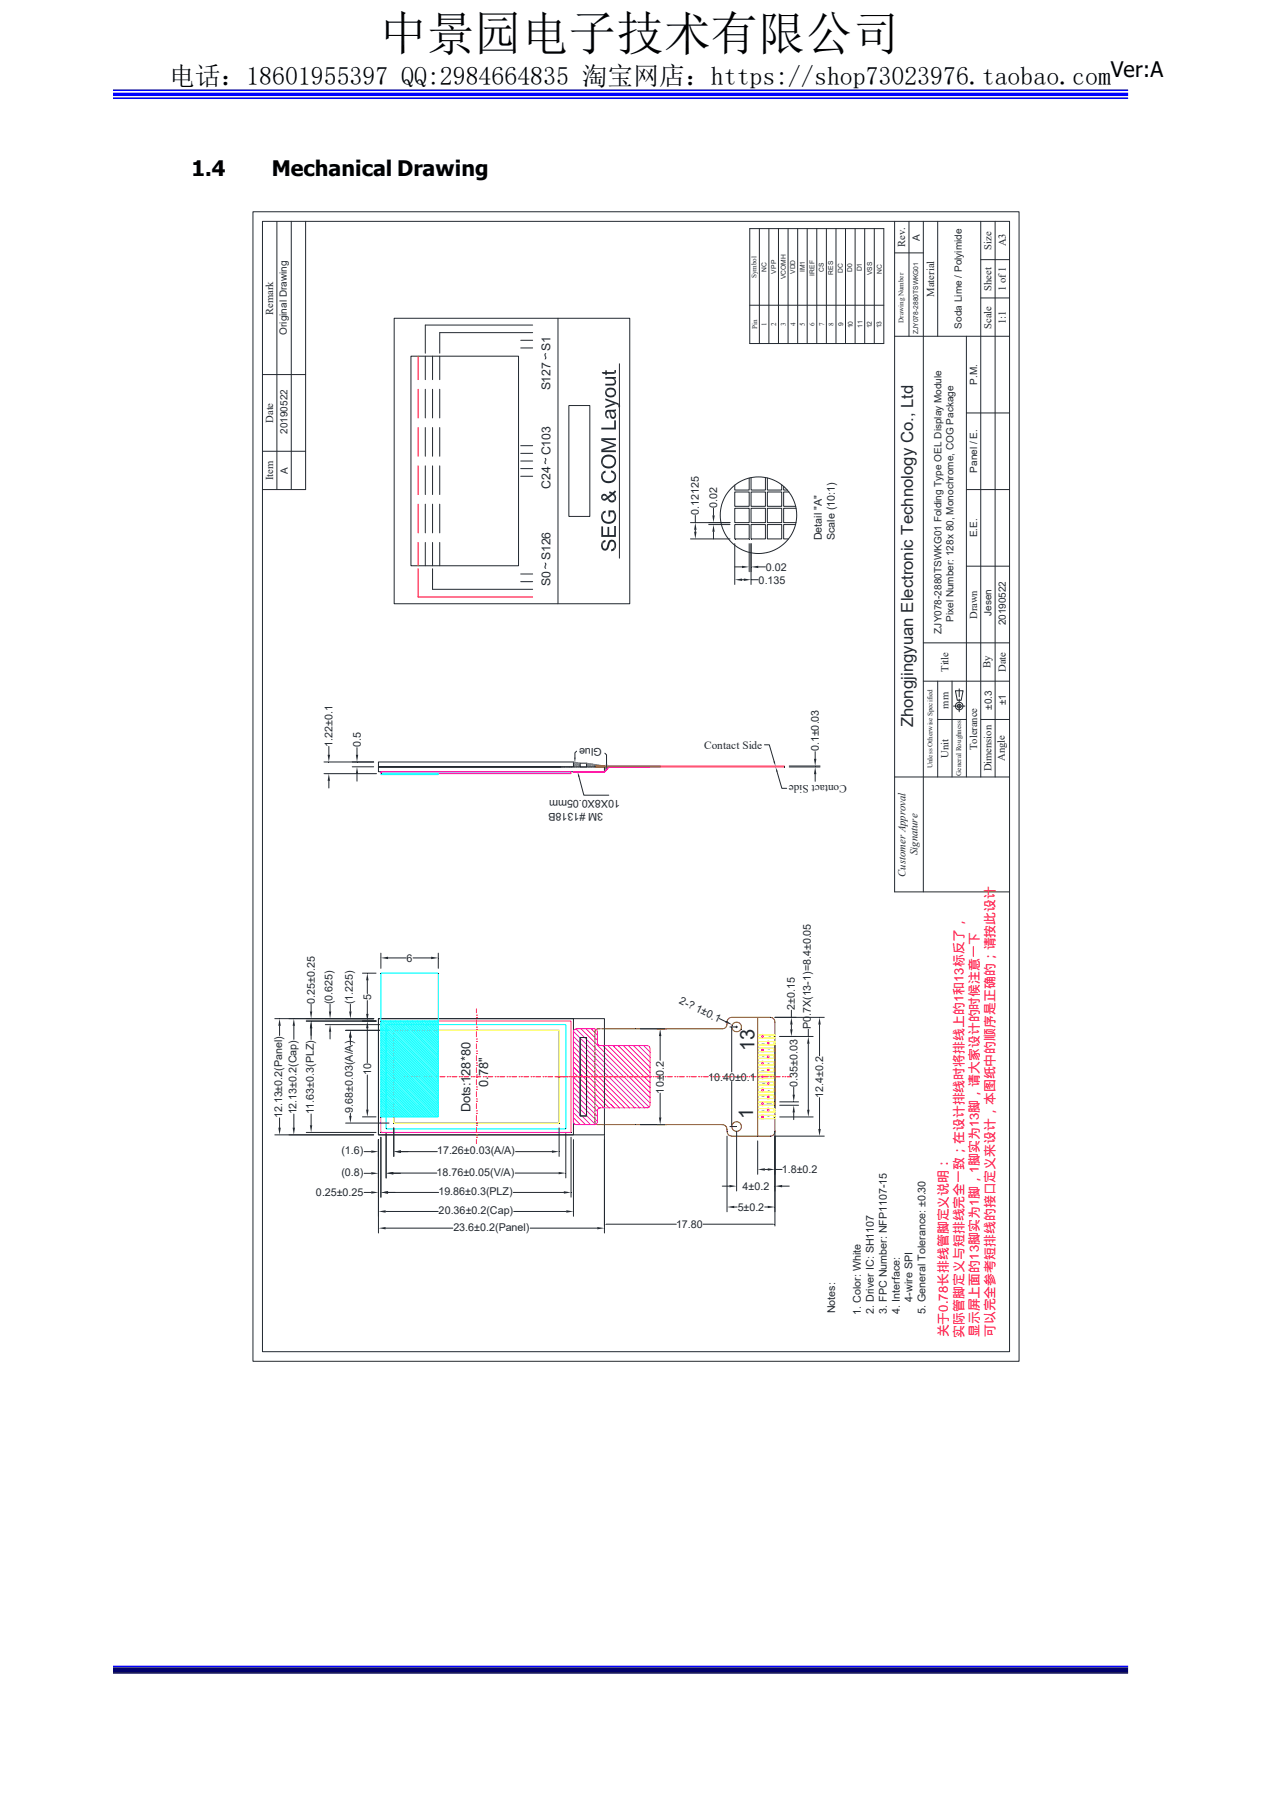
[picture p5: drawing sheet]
<svg xmlns="http://www.w3.org/2000/svg" width="210mm" height="297mm" viewBox="0 0 210 297" stroke-linecap="round" stroke-linejoin="round" font-family="sans-serif">
<defs><g id="words">
<text font-size="7.7" x="62.3" y="8.2">中景园电子技术有限公司</text>
<text font-size="4.2" x="27.7" y="13.9">电话：18601955397 QQ:2984664835 淘宝网店：https://shop73023976.taobao.com</text>
<g font-size="3.5">
<text x="182.3" y="12.7">Ver:A</text>
<text x="31.4" y="28.9">1.4</text>
<text x="44.6" y="28.9">Mechanical Drawing</text>
</g>
<g font-size="3.3" fill="#212830">
<text x="123.8" y="172.5" transform="rotate(-90 123.8 172.5)">13</text>
<text x="123.6" y="183.7" transform="rotate(-90 123.6 183.7)">1</text>
</g>
<text font-size="2.7" fill="#212830" x="149.8" y="119.4" transform="rotate(-90 149.8 119.4)">Zhongjingyuan Electronic Technology Co., Ltd</text>
<g font-size="2.1" fill="#212830">
<text x="80.1" y="178.4" transform="rotate(-90 80.1 178.4)">0.78&quot;</text>
<text x="77.2" y="182.6" transform="rotate(-90 77.2 182.6)">Dots:128*80</text>
</g>
<g font-size="2.1" fill="#ff1418">
<text x="155.5" y="219.6" transform="rotate(-90 155.5 219.6)">关于0.78长排线管脚定义说明：</text>
<text x="158.1" y="219.6" transform="rotate(-90 158.1 219.6)">实际管脚定义与短排线完全一致；在设计排线时将排线上的1和13标反了，</text>
<text x="160.6" y="219.5" transform="rotate(-90 160.6 219.5)">显示屏上面的13脚实为1脚，1脚实为13脚，请大家设计的时候注意一下</text>
<text x="163.2" y="219.5" transform="rotate(-90 163.2 219.5)">可以完全参考短排线的接口定义来设计，本图纸中的顺序是正确的；请按此设计</text>
</g>
<g font-size="2" fill="#212830">
<text x="90.3" y="57.6" transform="rotate(-90 90.3 57.6)">S1</text>
<text x="90.3" y="64.1" transform="rotate(-90 90.3 64.1)">S127</text>
<text x="90.3" y="74.8" transform="rotate(-90 90.3 74.8)">C103</text>
<text x="90.3" y="80.3" transform="rotate(-90 90.3 80.3)">C24</text>
<text x="90.3" y="92" transform="rotate(-90 90.3 92)">S126</text>
<text x="90.3" y="96.3" transform="rotate(-90 90.3 96.3)">S0</text>
</g>
<g font-size="1.9" fill="#212830">
<text x="115.5" y="122.9">Contact Side</text>
<text x="138.9" y="128.8" transform="rotate(-180 138.9 128.8)">Contact Side</text>
</g>
<g font-size="1.8" fill="#212830">
<text x="117.7" y="83.4" transform="rotate(-90 117.7 83.4)">0.02</text>
<text x="114.7" y="84.6" transform="rotate(-90 114.7 84.6)">0.12125</text>
<text x="134.8" y="88.7" transform="rotate(-90 134.8 88.7)">Detail &quot;A&quot;</text>
<text x="136.9" y="88.7" transform="rotate(-90 136.9 88.7)">Scale (10:1)</text>
<text x="124.5" y="95.8">0.135</text>
<text x="125.6" y="93.7">0.02</text>
<text x="54.6" y="122.6" transform="rotate(-90 54.6 122.6)">1.22±0.1</text>
<text x="59.2" y="122.7" transform="rotate(-90 59.2 122.7)">0.5</text>
<text x="98.7" y="122.9" transform="rotate(-180 98.7 122.9)">Glue</text>
<text x="134.4" y="123.3" transform="rotate(-90 134.4 123.3)">0.1±0.03</text>
<text x="101.7" y="131.4" transform="rotate(-180 101.7 131.4)">10X8X0.05mm</text>
<text x="99" y="133.4" transform="rotate(-180 99 133.4)">3M #1318B</text>
<text x="66.7" y="157.9">6</text>
<text x="51.6" y="164.8" transform="rotate(-90 51.6 164.8)">0.25±0.25</text>
<text x="54.6" y="164.9" transform="rotate(-90 54.6 164.9)">(0.625)</text>
<text x="57.9" y="164.9" transform="rotate(-90 57.9 164.9)">(1.225)</text>
<text x="60.9" y="164.2" transform="rotate(-90 60.9 164.2)">5</text>
<text x="111.3" y="164.7" transform="rotate(26 111.3 164.7)">2-? 1±0.1</text>
<text x="130.4" y="165.7" transform="rotate(-90 130.4 165.7)">2±0.15</text>
<text x="133" y="169" transform="rotate(-90 133 169)">P0.7X(13-1)=8.4±0.05</text>
<text x="60.9" y="176.5" transform="rotate(-90 60.9 176.5)">10</text>
<text x="108.9" y="179.5" transform="rotate(-90 108.9 179.5)">10±0.2</text>
<text x="116.2" y="177.4">10.40±0.1</text>
<text x="130.8" y="178.4" transform="rotate(-90 130.8 178.4)">0.35±0.03</text>
<text x="46.3" y="183.6" transform="rotate(-90 46.3 183.6)">12.13±0.2(Panel)</text>
<text x="48.6" y="183" transform="rotate(-90 48.6 183)">12.13±0.2(Cap)</text>
<text x="51.5" y="183" transform="rotate(-90 51.5 183)">11.63±0.3(PLZ)</text>
<text x="57.9" y="182.7" transform="rotate(-90 57.9 182.7)">9.68±0.03(A/A)</text>
<text x="135" y="180.3" transform="rotate(-90 135 180.3)">12.4±0.2</text>
<text x="56" y="189.5">(1.6)</text>
<text x="71.7" y="189.5">17.26±0.03(A/A)</text>
<text x="51.8" y="196.4">0.25±0.25</text>
<text x="56" y="193.1">(0.8)</text>
<text x="71.6" y="193">18.76±0.05(V/A)</text>
<text x="71.9" y="196.2">19.86±0.3(PLZ)</text>
<text x="121.8" y="195.4">4±0.2</text>
<text x="128.3" y="192.6">1.8±0.2</text>
<text x="72" y="199.4">20.36±0.2(Cap)</text>
<text x="74.4" y="202.1">23.6±0.2(Panel)</text>
<text x="110.9" y="201.6">17.80</text>
<text x="121" y="198.8">5±0.2</text>
<text x="137" y="215.6" transform="rotate(-90 137 215.6)">Notes:</text>
<text x="141.2" y="215.9" transform="rotate(-90 141.2 215.9)">1. Color: White</text>
<text x="143.4" y="215.7" transform="rotate(-90 143.4 215.7)">2. Driver IC: SH1107</text>
<text x="145.5" y="215.7" transform="rotate(-90 145.5 215.7)">3. FPC Number: NFP1107-15</text>
<text x="147.6" y="215.7" transform="rotate(-90 147.6 215.7)">4. Interface:</text>
<text x="149.7" y="213.7" transform="rotate(-90 149.7 213.7)">4-wire SPI</text>
<text x="151.8" y="215.7" transform="rotate(-90 151.8 215.7)">5. General Tolerance: ±0.30</text>
</g>
<g font-size="1.7" fill="#212830">
<text x="148.5" y="40.6" transform="rotate(-90 148.5 40.6)">Rev.</text>
<text x="162.7" y="41" transform="rotate(-90 162.7 41)">Size</text>
<text x="165" y="40.5" transform="rotate(-90 165 40.5)">A3</text>
<text x="162.7" y="47.7" transform="rotate(-90 162.7 47.7)">Sheet</text>
<text x="165" y="47.8" transform="rotate(-90 165 47.8)">1 of 1</text>
<text x="44.8" y="51.7" transform="rotate(-90 44.8 51.7)">Remark</text>
<text x="153.3" y="48.7" transform="rotate(-90 153.3 48.7)">Material</text>
<text x="162.7" y="54" transform="rotate(-90 162.7 54)">Scale</text>
<text x="165" y="53.2" transform="rotate(-90 165 53.2)">1:1</text>
<text x="44.8" y="69.4" transform="rotate(-90 44.8 69.4)">Date</text>
<text x="44.8" y="78.9" transform="rotate(-90 44.8 78.9)">Item</text>
<text x="160.3" y="101.6" transform="rotate(-90 160.3 101.6)">Drawn</text>
<text x="155.6" y="110.3" transform="rotate(-90 155.6 110.3)">Title</text>
<text x="162.5" y="109.7" transform="rotate(-90 162.5 109.7)">By</text>
<text x="165" y="110.3" transform="rotate(-90 165 110.3)">Date</text>
<text x="155.6" y="116.3" transform="rotate(-90 155.6 116.3)">mm</text>
<text x="155.6" y="124.4" transform="rotate(-90 155.6 124.4)">Unit</text>
<text x="160.3" y="123.2" transform="rotate(-90 160.3 123.2)">Tolerance</text>
<text x="164.9" y="125" transform="rotate(-90 164.9 125)">Angle</text>
<text x="162.7" y="126.7" transform="rotate(-90 162.7 126.7)">Dimension</text>
<text x="148.6" y="143.9" transform="rotate(-90 148.6 143.9)">Customer Approval</text>
<text x="150.5" y="140.4" transform="rotate(-90 150.5 140.4)">Signature</text>
</g>
<g font-size="1.6" fill="#212830">
<text x="150.9" y="39.6" transform="rotate(-90 150.9 39.6)">A</text>
<text x="157.8" y="54" transform="rotate(-90 157.8 54)">Soda Lime / Polyimide</text>
<text x="47" y="55" transform="rotate(-90 47 55)">Original Drawing</text>
<text x="160.3" y="63.2" transform="rotate(-90 160.3 63.2)">P.M.</text>
<text x="47.2" y="71.2" transform="rotate(-90 47.2 71.2)">20190522</text>
<text x="47.2" y="77.7" transform="rotate(-90 47.2 77.7)">A</text>
<text x="160.3" y="77.6" transform="rotate(-90 160.3 77.6)">Panel / E.</text>
<text x="160.3" y="88.2" transform="rotate(-90 160.3 88.2)">E.E.</text>
<text x="162.7" y="101.1" transform="rotate(-90 162.7 101.1)">Jesen</text>
<text x="154.4" y="104" transform="rotate(-90 154.4 104)">ZJY078-2880TSWKG01 Folding Type OEL Display Module</text>
<text x="156.4" y="102.1" transform="rotate(-90 156.4 102.1)">Pixel Number: 128x 80, Monochrome, COG Package</text>
<text x="165" y="102.7" transform="rotate(-90 165 102.7)">20190522</text>
<text x="162.7" y="116.6" transform="rotate(-90 162.7 116.6)">±0.3</text>
<text x="165" y="115.8" transform="rotate(-90 165 115.8)">±1</text>
</g>
<g font-size="1.2" fill="#212830">
<text x="124.1" y="45.6" transform="rotate(-90 124.1 45.6)">Symbol</text>
<text x="125.7" y="53.5" transform="rotate(-90 125.7 53.5)">1</text>
<text x="127.4" y="53.5" transform="rotate(-90 127.4 53.5)">2</text>
<text x="128.9" y="53.5" transform="rotate(-90 128.9 53.5)">3</text>
<text x="130.5" y="53.5" transform="rotate(-90 130.5 53.5)">4</text>
<text x="132.1" y="53.5" transform="rotate(-90 132.1 53.5)">5</text>
<text x="133.6" y="53.5" transform="rotate(-90 133.6 53.5)">6</text>
<text x="135.2" y="53.5" transform="rotate(-90 135.2 53.5)">7</text>
<text x="136.8" y="53.5" transform="rotate(-90 136.8 53.5)">8</text>
<text x="148.2" y="53" transform="rotate(-90 148.2 53)">Drawing Number</text>
<text x="124.2" y="54" transform="rotate(-90 124.2 54)">Pin</text>
<text x="153" y="126.1" transform="rotate(-90 153 126.1)">Unless Otherwise Specified</text>
<text x="157.7" y="127.4" transform="rotate(-90 157.7 127.4)">General Roughness</text>
</g>
<g font-size="1.1" fill="#212830">
<text x="125.7" y="44.7" transform="rotate(-90 125.7 44.7)">NC</text>
<text x="127.3" y="44.9" transform="rotate(-90 127.3 44.9)">VPP</text>
<text x="128.9" y="45.8" transform="rotate(-90 128.9 45.8)">VCOMH</text>
<text x="130.5" y="45" transform="rotate(-90 130.5 45)">VDD</text>
<text x="132" y="44.7" transform="rotate(-90 132 44.7)">IM1</text>
<text x="133.6" y="45.2" transform="rotate(-90 133.6 45.2)">IREF</text>
<text x="135.1" y="44.7" transform="rotate(-90 135.1 44.7)">CS</text>
<text x="136.7" y="45.1" transform="rotate(-90 136.7 45.1)">RES</text>
<text x="138.3" y="44.7" transform="rotate(-90 138.3 44.7)">DC</text>
<text x="139.8" y="44.7" transform="rotate(-90 139.8 44.7)">D0</text>
<text x="141.4" y="44.6" transform="rotate(-90 141.4 44.6)">D1</text>
<text x="143.1" y="45.2" transform="rotate(-90 143.1 45.2)">VSS</text>
<text x="144.7" y="44.9" transform="rotate(-90 144.7 44.9)">NC</text>
<text x="138.3" y="53.5" transform="rotate(-90 138.3 53.5)">9</text>
<text x="139.9" y="53.9" transform="rotate(-90 139.9 53.9)">10</text>
<text x="141.5" y="53.8" transform="rotate(-90 141.5 53.8)">11</text>
<text x="143.1" y="53.9" transform="rotate(-90 143.1 53.9)">12</text>
<text x="144.6" y="53.9" transform="rotate(-90 144.6 53.9)">13</text>
<text x="150.6" y="54.9" transform="rotate(-90 150.6 54.9)">ZJY078-2880TSWKG01</text>
</g>
<g font-size=".2" fill="#212830">
<text x="125.4" y="173.4" transform="rotate(-180 125.4 173.4)">D0</text>
<text x="125.5" y="171.2" transform="rotate(-180 125.5 171.2)">VSS</text>
<text x="126.3" y="172.3" transform="rotate(-180 126.3 172.3)">D1</text>
<text x="126.5" y="170.1" transform="rotate(-180 126.5 170.1)">NC</text>
<text x="125.4" y="175.6" transform="rotate(-180 125.4 175.6)">RES</text>
<text x="125.5" y="177.8" transform="rotate(-180 125.5 177.8)">IREF</text>
<text x="126.2" y="174.5" transform="rotate(-180 126.2 174.5)">DC</text>
<text x="126.3" y="178.9" transform="rotate(-180 126.3 178.9)">IM1</text>
<text x="126.4" y="176.7" transform="rotate(-180 126.4 176.7)">CS</text>
<text x="125.4" y="180" transform="rotate(-180 125.4 180)">VDD</text>
<text x="125.4" y="182.2" transform="rotate(-180 125.4 182.2)">VPP</text>
<text x="126.2" y="183.3" transform="rotate(-180 126.2 183.3)">NC</text>
<text x="126.6" y="181.1" transform="rotate(-180 126.6 181.1)">VCOMH</text>
</g>
</g></defs>
<path d="M18.5 14.8h166.6M18.5 16.1h166.6M18.5 273.6h166.6" fill="none" stroke="#00f" stroke-width=".25"/>
<path d="M18.5 15.5h166.6" fill="none" stroke="#00f" stroke-width=".55"/>
<path d="M18.5 274.2h166.6" fill="none" stroke="#00006b" stroke-width=".8" stroke-linecap="butt"/>
<path d="M18.5 274.7h166.6" fill="none" stroke="#005" stroke-width=".25"/>
<g fill="none" stroke="#808080" stroke-width=".16">
<path d="M92.1 125.9h-.1M92.3 125.9h.1M92.4 125.9h-.1M92.6 125.9h.1M92.9 125.9h.1M93.2 125.9h.1M93.4 125.9h.1M93.5 125.9h-.1M93.7 125.9h.1M93.8 125.9h-.1M94 125.9h.1M94.1 125.7l.2 .2"/>
<path d="M94.1 125.4l.5 .5M94.1 125.1l.8 .8M94.1 125.2v.1M94.3 125.9h.1M94.4 125.2l.8 .7M94.4 125.5l-.3 .3M94.5 125.2l-.3 .2M94.6 125.3l.1-.1 .5 .5M94.7 125.8l-.2 .1M94.9 125.4l-.4 .3M95.1 125.3l.1 .1M95.1 125.6l-.3 .3"/>
<path d="M95.2 125.3l-.3 .3M96.2 125.6h.1M96.2 125.9h.1M96.2 125.6l.3 .3M96.3 125.3l.5 .6M96.4 125.4l.1-.1 .6 .6M96.5 125.9h.1M96.6 125.5l-.3 .3M96.8 125.4l.6 .5M96.9 125.8l-.1 .1M97 125.4l-.3 .3M97.2 125.4l.4 .5"/>
<path d="M97.2 125.5l-.1 .1M97.4 125.6l-.4 .3M97.5 125.5l.3 .3M97.7 125.5l-.3 .3M97.8 125.6l.3 .2M98 125.6l-.2 .1M98 125.8h.1M98.2 125.6l.1 .2 .1-.2M98.5 125.7l.1 .1 .1-.1M98.8 125.7l.1 .1M99.2 126.1l.3 .3M99.2 126.6h.1"/>
<path d="M99.2 126.3l.2 .2M99.3 125.9l-.1 .1M99.3 126.5l-.1 .1M99.3 125.9l.3 .3M99.4 126l-.2 .3M99.6 125.9l.1 .2M99.8 125.9l-.3 .4"/>
</g>
<path d="M108.3 125.8h20.4v.1h-20.4z" fill="none" stroke="#ff7f00" stroke-width=".16"/>
<path d="M129.5 125.9h5M129.5 125.8h5M133.7 123.4v1.2M133.7 127.1v1.2" fill="none" stroke="#212830" stroke-width=".16"/>
<g fill="#212830">
<path d="M133.7 125.9l.2 1.2h-.4z"/>
<path d="M133.5 124.6h.4l-.2 1.2z"/>
</g>
<g fill="none" stroke="#212830" stroke-width=".16">
<path d="M41.5 34.8h125.7v188.7h-125.7zM43.1 36.3h122.5v185.6h-122.5zM45.4 36.3v44.1M47.8 36.3v44.1M146.8 36.3v110.1h18.8M149.1 36.3v18.9M151.5 36.3v110.1M153.8 36.3v18.9M160.9 36.3v91.3M163.3 36.3v91.3M146.8 55.2h18.8M146.8 41.5h4.7"/>
<path d="M158.5 55.2v72.4M160.9 48.9h4.7M160.9 42.6h4.7M43.1 61.5h7M43.1 74.1h7M158.5 67.8h7.1M43.1 80.4h7M158.5 80.4h7.1M158.5 93h7.1M151.5 111.8h14.1M151.5 105.5h14.1M153.8 111.8v15.8"/>
<path d="M153.8 118.1h4.7M156.2 111.8v15.8M156.4 115.9h1.9M156.7 113.4h1.3l-.3 1.6h-.6zM157.4 113.1v1.3M157.4 114.8v.4M157.4 115.6v1.3M160.9 118.1h4.7M146.8 127.6h18.8"/>
<circle cx="157.4" cy="115.9" r=".31"/>
<circle cx="157.4" cy="115.9" r=".62"/>
</g>
<path d="M94.8 126.8l.3 .7-.2 .1z" fill="#212830"/>
<path d="M95 127.5l.8 3.1h4.1" fill="none" stroke="#212830" stroke-width=".16"/>
<path d="M127.3 125.9l.3 .8h-.2z" fill="#212830"/>
<g fill="none" stroke="#212830" stroke-width=".16">
<path d="M127.5 126.7l.8 2.7h.8"/>
<circle cx="124.4" cy="84.6" r="6.3"/>
</g>
<path d="M99.4 125.5h.2l-.1 .8z" fill="#212830"/>
<path d="M99.2 123.7l.3 .2v1.6" fill="none" stroke="#212830" stroke-width=".16"/>
<path d="M94.2 124.4h.3l-.2 .8z" fill="#212830"/>
<g fill="none" stroke="#212830" stroke-width=".16">
<path d="M50.1 36.3v44.1M122.9 78.5v2h-2.4v-.9M125.6 78.4v2.1h-2.4v-2.1M125.9 78.5v2h2.3v-.9M128.6 79.8v.7h.6M116.3 86.1h3.5M116.3 85.8h3.5M117.1 83.4v1.2M117.1 87.3v1.2M120.5 86.1h2.4v2.4h-2.4zM120.5 83.4h2.4v2.4h-2.4zM120.5 80.8h2.4v2.3h-2.4z"/>
<path d="M123.2 86.1h2.4v2.4h-2.4zM123.2 83.4h2.4v2.4h-2.4zM123.2 80.8h2.4v2.3h-2.4zM125.9 86.1h2.3v2.4h-2.3zM125.9 83.4h2.3v2.4h-2.3zM125.9 80.8h2.3v2.3h-2.3zM129.4 80.8h-.8v2.3h2M130.5 86.1h-1.9v2.4h.8M130.6 83.4h-2v2.4h2M94.6 123.3l-.3 .3v.8"/>
</g>
<g fill="#212830">
<path d="M117.1 86.1l.2 1.2h-.4z"/>
<path d="M116.9 84.6h.4l-.2 1.2z"/>
</g>
<path d="M113.3 88.5h6.5M113.3 85.8h6.5M114.1 84.6v1.2M114.1 87v.3" fill="none" stroke="#212830" stroke-width=".16"/>
<g fill="#212830">
<path d="M113.9 87.3h.4l-.2 1.2z"/>
<path d="M114.1 85.8l.2 1.2h-.4z"/>
</g>
<path d="M120.5 93.1h1.2M122.9 89.3v4.6M123.2 89.3v4.6M124.4 93.1h1.2" fill="none" stroke="#212830" stroke-width=".16"/>
<g fill="#212830">
<path d="M121.7 92.9l1.2 .2-1.2 .2z"/>
<path d="M123.2 93.1l1.2-.2v.4z"/>
</g>
<path d="M120.5 89.3v6.7M121.7 95.2h.3M123.2 89.3v6.7M123.2 95.2h1.2" fill="none" stroke="#212830" stroke-width=".16"/>
<g fill="#212830">
<path d="M120.5 95.2l1.2-.2v.4z"/>
<path d="M122 95l1.2 .2-1.2 .2z"/>
</g>
<path d="M68.6 58.5v3.8M68.6 63.9v4.7M68.6 70.2v4.7M68.6 76.5v4.7M68.6 82.8v4.7M68.6 89.1v3.8M68.6 93.4v4.6h18.8" fill="none" stroke="#f00" stroke-width=".16"/>
<g fill="none" stroke="#212830" stroke-width=".16">
<path d="M64.7 52.3h38.6v46.8h-38.6zM67.4 58.5h17.7v34.4h-17.7zM69.8 58.5v3.8M71 58.5v3.8M72.1 58.5v3.8M85.4 57.1h2M85.4 55.9h2M87.4 53.4h-17.6v4.6M87.4 54.6h-15.3v3.4M91.5 52.3v46.8M69.8 63.9v4.7M69.8 70.2v4.7"/>
<path d="M69.8 76.5v4.7M71 63.9v4.7M71 70.2v4.7M71 76.5v4.7M72.1 63.9v4.7M72.1 70.2v4.7M72.1 76.5v4.7M85.4 78.2h2M85.4 75.7h2M85.4 76.9h2M85.4 74.4h2M85.4 73.2h2"/>
<path d="M69.8 82.8v4.7M69.8 89.1v3.8M71 82.8v4.7M71 89.1v3.8M71 93.4v3.4h16.4M72.1 82.8v4.7M72.1 89.1v3.8M85.4 95.5h2M85.4 94.2h2"/>
</g>
<g fill="#212830">
<path d="M100.8 89.5v.8l-.5 .2v-.3l.4-.3z" fill-rule="evenodd"/>
<path d="M98.9 88.9l.4-.2 .1 .3a.49 .49 0 0 0-.5 .6z" fill-rule="evenodd"/>
<path d="M98.9 88.9v1l.4 .2a.97 .97 0 0 0 .4-.9 .7 .7 0 0 1 .8-.6 .7 .7 0 0 1 .6 .9l-.3 .8v-.8a.52 .52 0 0 0-.4-.6 1.03 1.03 0 0 0-.5 1 .65 .65 0 0 1-.9 .5 .65 .65 0 0 1-.4-.8z" fill-rule="evenodd"/>
<path d="M98.6 86.4h.3v1.4h.8v-1.3h.2v1.3h.9v-1.4h.2v1.7h-2.4z" fill-rule="evenodd"/>
<path d="M99.8 83.8h.9l.2 .2-.1 .8-.2-.7h-.5v.7h-.3z" fill-rule="evenodd"/>
<path d="M98.9 84l.4-.2 .1 .3a.62 .62 0 0 0-.5 .7z" fill-rule="evenodd"/>
<path d="M98.8 84.1a1.55 1.55 0 0 0 .3 1.3 .99 .99 0 0 0 1.1 .3 .99 .99 0 0 0 .6-.9l.1-.8a1.24 1.24 0 0 1-1 2 1.24 1.24 0 0 1-1.1-1.9z" fill-rule="evenodd"/>
<path d="M100.8 81.1l.3 .6-.1 .3-.2 .3z" fill-rule="evenodd"/>
<path d="M100 80.7l.3 .1v.3l-.4-.1z" fill-rule="evenodd"/>
<path d="M99.9 81.8a.54 .54 0 0 0 .8 .3l.1-.3v.5a.68 .68 0 0 1-1-.1z" fill-rule="evenodd"/>
<path d="M98.9 81.6v.2a.42 .42 0 0 0 .6-.1l.1-.4 .1 .2 .6-.4v-.3l.2 .1 .4-.4 .2 .2-.3 .4v.4l-.3-.2-.6 .5-.1 .4-.1-.3a.6 .6 0 0 1-.9 .1z" fill-rule="evenodd"/>
<path d="M98.8 81.2a.53 .53 0 0 1 .8 .1l-.1 .4-.2-.3h-.4l-.1 .6a.63 .63 0 0 1 0-.8z" fill-rule="evenodd"/>
<path d="M100.3 77.2l.6 .4-.1 .6a.7 .7 0 0 0-.6-.7z" fill-rule="evenodd"/>
<path d="M98.8 77.6l.5-.3 .1 .3a.61 .61 0 0 0-.5 .6z" fill-rule="evenodd"/>
<path d="M98.8 77.6a1.2 1.2 0 0 0 .6 1.3 .97 .97 0 0 0 1.4-.7l.1-.6a1.18 1.18 0 0 1-.2 1.4 1.18 1.18 0 0 1-1.4 .2 1.1 1.1 0 0 1-.5-1.6z" fill-rule="evenodd"/>
<path d="M98.9 75.8a.98 .98 0 0 0 .9 .8 .98 .98 0 0 0 1-.8l.1-.6a1.24 1.24 0 0 1-.5 1.6 1.24 1.24 0 0 1-1.6-.4z" fill-rule="evenodd"/>
<path d="M99 74.9a1.38 1.38 0 0 1 1.9 .3l-.1 .6a.98 .98 0 0 0-.9-.8 .98 .98 0 0 0-1 .8l-.1 .6-.2-.6 .1-.6z" fill-rule="evenodd"/>
<path d="M98.6 71.9l.4 .3 2 .7v.3l-2.4-.8z" fill-rule="evenodd"/>
</g>
<path d="M98.6 72.1h2.4" fill="none" stroke="#212830" stroke-width=".3"/>
<g fill="#212830">
<path d="M98.6 73.8l.4 .1h2v.3h-2.4z" fill-rule="evenodd"/>
<path d="M98.6 73.8l2.1-.7 .3 .1-2 .7z" fill-rule="evenodd"/>
<path d="M98.6 70.2h2.2v-1.2h.2v1.5h-2.4z" fill-rule="evenodd"/>
<path d="M100.8 67.5l.3 .6-.1 .5z" fill-rule="evenodd"/>
<path d="M100.2 67.6l.1 .2a.52 .52 0 0 0 .3 .7l.2-.1 .1-.3 .1 .5a.51 .51 0 0 1-.9-.2z" fill-rule="evenodd"/>
<path d="M99.5 68l.1 .3 .3 .1-.1 .3-.3-.1z" fill-rule="evenodd"/>
<path d="M99.5 67.4l1.5-.2v.3h-.2v.3l-.2-.2h-.4l-.1 .8-.2-.8-.3 .1-.1 .9-.2-.7z" fill-rule="evenodd"/>
<path d="M101.5 66.2l.2 .2v.4l-.3 .1z" fill-rule="evenodd"/>
<path d="M99.3 66.7l1.4-.5 .4 .1-1.8 .7z" fill-rule="evenodd"/>
<path d="M99.3 65.4l2.2 .8v.5l-.2-.3-2-.7z" fill-rule="evenodd"/>
<path d="M99.5 63.9a.89 .89 0 0 1 1.2-.1 .89 .89 0 0 1 .2 1.2l-.1-.5a.68 .68 0 0 0-.6-.6 .68 .68 0 0 0-.7 .6z" fill-rule="evenodd"/>
<path d="M99.5 63.9v.6a.69 .69 0 0 0 .7 .5 .69 .69 0 0 0 .6-.5l.1 .5a.9 .9 0 0 1-1.3 .1 .9 .9 0 0 1-.1-1.2z" fill-rule="evenodd"/>
<path d="M100.8 62.2a.68 .68 0 0 1 .1 1z" fill-rule="evenodd"/>
<path d="M99.3 63h1.3l.2-.1v-.3l.1 .6-1.6 .1z" fill-rule="evenodd"/>
<path d="M99.3 61.9h1.7v.3h-.2v.2l-.5-.2h-1z" fill-rule="evenodd"/>
<path d="M100.8 60.8l.2-.1v.5l-.1 .1z" fill-rule="evenodd"/>
<path d="M98.7 61.1h.6v-.3h.2v.3h1.2l.1-.2 .1 .4-1.4 .1v.2h-.2v-.2h-.4z" fill-rule="evenodd"/>
</g>
<path d="M101.6 59.7v31.9M93.3 66.6h3.5v18.2h-3.5z" fill="none" stroke="#212830" stroke-width=".16"/>
<g fill="#212830">
<path d="M89.5 92.6l.1 .8h-.2l-.1-.2z" fill-rule="evenodd"/>
<path d="M89.3 92.4l.3 .1-.1 .6z" fill-rule="evenodd"/>
<path d="M89.5 75.4l.1 .8h-.2l-.1-.2z" fill-rule="evenodd"/>
<path d="M89.3 75.2l.3 .1-.1 .6z" fill-rule="evenodd"/>
<path d="M89.4 58h.2l-.1 .7-.2-.4z" fill-rule="evenodd"/>
<path d="M89.5 58.2l.1 .7-.1 .1h-.2z" fill-rule="evenodd"/>
</g>
<path d="M57.8 125.9h3.5M57.8 125.1h3.5M58.6 122.7v1.2M58.6 127.1v1.2M62.1 125.9h37.1v.8h-37.1zM62.1 125.1h32v.8h-32zM62.1 125.9h29.9zM95.2 125.3h1v.6h-1z" fill="none" stroke="#212830" stroke-width=".16"/>
<path d="M62.5 126.7h31.2v.3h-31.2z" fill="none" stroke="#f0f" stroke-width=".16"/>
<path d="M62.5 127h9.4v.2h-9.4z" fill="none" stroke="#0ff" stroke-width=".16"/>
<path d="M94.1 125.1l1.1 .2M96.2 125.3l3 .5M99.9 125.9l-.7 .8" fill="none" stroke="#808080" stroke-width=".16"/>
<g fill="#212830">
<path d="M58.6 125.9l.2 1.2h-.4z"/>
<path d="M58.4 123.9h.4l-.2 1.2z"/>
</g>
<path d="M53.2 127h8.6M53.2 125.1h8.1M54 122.5v1.4M54 128.2v1.2" fill="none" stroke="#212830" stroke-width=".16"/>
<g fill="#212830">
<path d="M54 127l.1 1.2h-.3z"/>
<path d="M53.8 123.9h.3l-.1 1.2z"/>
<path d="M126.9 125h.2l.1 .8z"/>
</g>
<g fill="none" stroke="#212830" stroke-width=".16">
<path d="M123 37.5h22v18.9h-22zM124.6 37.5v18.9M126.1 37.5v18.9M127.7 37.5v18.9M129.3 37.5v18.9M130.9 37.5v18.9M132.4 37.5v18.9M134 37.5v18.9M135.6 37.5v18.9M137.2 37.5v18.9M138.7 37.5v18.9M140.3 37.5v18.9"/>
<path d="M141.9 37.5v18.9M143.4 37.5v18.9M123 50.1h22M125.4 122.3h.8l.8 2.7M56.7 169.2h7.1M57.5 170.4v.4M62.1 167.2h37.1v19.1h-37.1zM62.1 167.2h32v19.1h-32zM64.6 169.2h27.1v15.2h-27.1zM95.2 170.3h1v12.9h-1zM56.7 184.4h7.1M57.5 182.8v.4"/>
</g>
<g fill="none" stroke="#f0f" stroke-width=".16">
<path d="M94.1 126.7h5.1l.7-.8h6.8l-6.8 .1-.7 .8zM62.5 167.6h31.2v18.3h-31.2zM94.1 179.3l3.9 4M94.1 178.5l3.9 3.9M94.1 177.7l4.2 4.2M94.1 176.8l5 5.1M94.1 176l5.9 5.9M94.1 175.2l6.7 6.7M94.1 174.3l7.5 7.6M94.1 173.5l8.4 8.4M94.1 172.7l9.2 9.2M94.1 171.8l10 10.1"/>
<path d="M94.1 171l10.9 10.9M94.1 170.2l11.7 11.7M94.1 169.3l12.4 12.5M94.5 168.9l12.2 12.2M95.3 168.9l11.4 11.3M96.2 168.9l1.8 1.9M97 168.9l1 1M98.9 171.7l7.8 7.7M99.7 171.7l7 6.9M100.6 171.7l6.1 6M101.4 171.7l5.3 5.2M102.2 171.7l4.5 4.4"/>
<path d="M103.1 171.7l3.6 3.5M103.9 171.7l2.8 2.7M104.7 171.7l2 1.9M105.6 171.7l1.1 1M94.1 180.2l3.9 3.9M94.1 183.5l1.1 1.1M94.1 182.7l1.9 1.9M94.1 181.8l2.8 2.8M94.1 181l3.6 3.6M94.1 184.4l.2 .2"/>
</g>
<path d="M64.6 169.2h27.1v15.2h-27.1z" fill="none" stroke="#ff0" stroke-width=".16"/>
<g fill="none" stroke="#7f3f00" stroke-width=".16">
<path d="M97.6 169.8v.4M97.6 170.4v.4M97.6 171v.4M97.6 171.6v.4M97.6 172.2v.4M97.6 172.8v.4M97.6 173.4v.3M97.6 173.9v.4M97.6 174.5v.4M97.6 175.1v.4M97.6 175.7v.4M97.6 176.3v.4"/>
<path d="M97.6 176.9v.4M97.6 177.5v.4M97.6 178.1v.4M97.6 178.7v.4M97.6 179.2v.4M97.6 179.8v.4M97.7 169.1l-.1 .5M98.1 168.9l-.3 .1M98.1 168.9h.4M98.7 168.9h10.7M124.3 170.9v11.8M97.6 184l.1 .4"/>
<path d="M97.6 180.4v.4M97.6 181v.4M97.6 181.6v.4M97.6 182.2v.4M97.6 182.8v.4M97.6 183.4v.4M97.8 184.6h.7M98.7 184.6h10.7M118.5 184.7a.77 .77 0 0 1 .8 .7"/>
</g>
<g fill="none" stroke="#f00" stroke-width=".16">
<path d="M66.4 176.8h.7M67.5 176.8h.1M67.9 176.8h.1M68.3 176.8h.8M69.4 176.8h.1M69.8 176.8h.1M70.2 176.8h.8M71.4 176.8h.1M71.8 176.8h.1M72.2 176.8h.8M73.4 176.8h.1M73.8 176.8h.1"/>
<path d="M74.2 176.8h.8M75.3 176.8h.1M75.7 176.8h.1M76.1 176.8h.8M77.3 176.8h.1M77.7 176.8h.1M78.1 176.8h.8M79.3 176.8h.1M79.7 176.8h.1M80.1 176.8h.7M81.2 176.8h.1M81.6 176.8h.1"/>
<path d="M82 176.8h.8M83.2 176.8h.1M83.6 176.8h.1M84 176.8h.8M85.2 176.8h.1M85.6 176.8h.1M85.9 176.8h.8M87.1 176.8h.1M87.5 176.8h.1M87.9 176.8h.8M89.1 176.8h.1M89.5 176.8h.1"/>
<path d="M89.9 176.8h.8M91.1 176.8h.1M91.5 176.8h.1M91.8 176.8h.8M93 176.8h.1M93.4 176.8h.1M93.8 176.8h.8M95 176.8h.1M95.4 176.8h.1M95.8 176.8h.8M96.9 176.8h.1M97.3 176.8h.1"/>
<path d="M97.7 176.8h.8M98.9 176.8h.1M99.3 176.8h.1M99.7 176.8h.8M100.9 176.8h.1M101.3 176.8h.1M101.7 176.8h.7M102.8 176.8h.1M103.2 176.8h.1M103.6 176.8h.8M104.8 176.8h.1M105.2 176.8h.1"/>
<path d="M105.6 176.8h.8M106.8 176.8h.1M107.2 176.8h.1M107.6 176.8h.7M108.7 176.8h.1M109.1 176.8h.1M109.5 176.8h.8M110.7 176.8h.1M111.1 176.8h.1M111.5 176.8h.8M112.7 176.8h.1M113.1 176.8h.1"/>
<path d="M113.4 176.8h.8M114.6 176.8h.1M115 176.8h.1M115.4 176.8h.8M116.6 176.8h.1M117 176.8h.1M117.4 176.8h.8M118.5 176.8h.1M118.9 176.8h.1M119.3 176.8h.8M120.5 176.8h.1M120.9 176.8h.1"/>
<path d="M121.3 176.8h.8M122.5 176.8h.1M122.9 176.8h.1M123.3 176.8h.8M124.4 176.8h.1M124.8 176.8h.1M125.2 176.8h.8M126.4 176.8h.1M126.8 176.8h.1M127.2 176.8h.8M128.4 176.8h.1M128.8 176.8h.1"/>
<path d="M129.2 176.8h.6"/>
</g>
<path d="M63.3 168.2h29.5v17.1h-29.5z" fill="none" stroke="#0ff" stroke-width=".16"/>
<g fill="#212830">
<path d="M57.3 183.2h.4l-.2 1.2z"/>
<path d="M57.5 169.2l.2 1.2h-.4z"/>
</g>
<path d="M50.2 167.6h11.5M51 168.8v1.8M50.2 185.9h11.5M51 182.9v1.8" fill="none" stroke="#212830" stroke-width=".16"/>
<g fill="#212830">
<path d="M50.8 184.7h.4l-.2 1.2z"/>
<path d="M51 167.6l.2 1.2h-.4z"/>
</g>
<path d="M45.1 167.2h16.2M45.9 168.4v1.6M45.1 186.3h16.2M45.9 183.5v1.6" fill="none" stroke="#212830" stroke-width=".16"/>
<g fill="#212830">
<path d="M45.7 185.1h.4l-.2 1.2z"/>
<path d="M45.9 167.2l.2 1.2h-.4z"/>
</g>
<path d="M47.4 167.2h13.9M48.2 168.4v2.2M47.4 186.3h13.9M48.2 182.9v2.2" fill="none" stroke="#212830" stroke-width=".16"/>
<g fill="#212830">
<path d="M48 185.1h.4l-.2 1.2z"/>
<path d="M48.2 167.2l.2 1.2h-.4z"/>
</g>
<path d="M53.4 168.2h9.2M53.4 167.2h7.9M54.1 164.9v1.2M54.1 169.4v1.2" fill="none" stroke="#212830" stroke-width=".16"/>
<g fill="#212830">
<path d="M54.1 168.2l.2 1.2h-.3z"/>
<path d="M54 166.1h.3l-.2 1.1z"/>
</g>
<path d="M50.2 167.6h11.5M50.2 167.2h11.1M51 164.9v1.2M51 168.8v1.2" fill="none" stroke="#212830" stroke-width=".16"/>
<g fill="#212830">
<path d="M51 167.6l.2 1.2h-.4z"/>
<path d="M50.8 166.1h.4l-.2 1.1z"/>
</g>
<path d="M56.7 169.2h7.1M56.7 167.2h4.6M57.5 164.9v1.2M57.5 170.4v1.1" fill="none" stroke="#212830" stroke-width=".16"/>
<g fill="#212830">
<path d="M57.5 169.2l.2 1.2h-.4z"/>
<path d="M57.3 166.1h.4l-.2 1.1z"/>
</g>
<path d="M64.6 185.2v4.7M65.8 189.1h5.9M84.6 189.1h6M91.7 185.2v4.7" fill="none" stroke="#212830" stroke-width=".16"/>
<g fill="#212830">
<path d="M64.6 189.1l1.2-.2v.4z"/>
<path d="M90.6 188.9l1.1 .2-1.1 .2z"/>
</g>
<path d="M63.3 186.1v7.3M64.5 192.6h7.2M84.5 192.6h7.1M92.8 186.1v7.3" fill="none" stroke="#212830" stroke-width=".16"/>
<g fill="#212830">
<path d="M63.3 192.6l1.2-.2v.4z"/>
<path d="M91.6 192.4l1.2 .2-1.2 .2z"/>
</g>
<path d="M62.5 186.7v9.9M63.7 195.8h8.3M84.2 195.8h8.3M93.7 186.7v9.9" fill="none" stroke="#212830" stroke-width=".16"/>
<g fill="#212830">
<path d="M62.5 195.8l1.2-.2v.4z"/>
<path d="M92.5 195.6l1.2 .2-1.2 .2z"/>
</g>
<path d="M62.1 187.1v12.6M63.3 198.9h8.6M84.3 198.9h8.6M94.1 187.1v12.6" fill="none" stroke="#212830" stroke-width=".16"/>
<g fill="#212830">
<path d="M62.1 198.9l1.2-.2v.4z"/>
<path d="M92.9 198.7l1.2 .2-1.2 .2z"/>
</g>
<path d="M62.1 187.1v15.3M99.2 187.1v15.3M63.3 201.6h11M87 201.6h11" fill="none" stroke="#212830" stroke-width=".16"/>
<g fill="#212830">
<path d="M62.1 201.6l1.2-.1v.3z"/>
<path d="M98 201.5l1.2 .1-1.2 .2z"/>
</g>
<path d="M59.7 195.8h1.2M62.1 187.1v9.5M62.5 186.7v9.9M63.7 195.8h1.1" fill="none" stroke="#212830" stroke-width=".16"/>
<g fill="#212830">
<path d="M62.5 195.8l1.2-.2v.4z"/>
<path d="M60.9 195.6l1.2 .2-1.2 .2z"/>
</g>
<path d="M59.7 192.6h1.2M62.1 187.1v6.3M63.3 186.1v7.3M64.5 192.6h1.2" fill="none" stroke="#212830" stroke-width=".16"/>
<g fill="#212830">
<path d="M63.3 192.6l1.2-.2v.4z"/>
<path d="M60.9 192.4l1.2 .2-1.2 .2z"/>
</g>
<path d="M59.7 189.1h1.2M62.1 187.1v2.8M64.6 185.2v4.7M65.8 189.1h1.2" fill="none" stroke="#212830" stroke-width=".16"/>
<g fill="#212830">
<path d="M64.6 189.1l1.2-.2v.4z"/>
<path d="M60.9 188.9l1.2 .2-1.2 .2z"/>
</g>
<g fill="none" stroke="#f00" stroke-width=".16">
<path d="M78.2 166.7h.1M78.2 167.1h.1M78.2 168.6h.1M78.2 169h.1M78.2 170.6h.1M78.2 171h.1M78.2 172.6h.1M78.2 173h.1M78.2 174.5h.1M78.2 174.9h.1M78.2 176.5h.1M78.2 176.9h.1"/>
<path d="M78.2 178.5h.1M78.2 178.9h.1M78.2 165.7v.6M78.2 167.5v.7M78.2 169.4v.8M78.2 171.4v.8M78.2 173.3v.8M78.2 175.3v.8M78.2 177.3v.8M78.2 179.2v.8M78.2 180.4h.1M78.2 180.8h.1"/>
<path d="M78.2 182.4h.1M78.2 182.8h.1M78.2 184.4h.1M78.2 184.7h.1M78.2 186.3h.1M78.2 186.7h.1M78.2 181.2v.8M78.2 183.2v.8M78.2 185.1v.8M78.2 187.1v.6"/>
</g>
<path d="M62.5 159.8h9.4v7.8h-9.4zM62.5 167.6h9.4v15.8h-9.4z" fill="none" stroke="#0ff" stroke-width=".16"/>
<path d="M59.5 167.6h2.2M60.3 168.8v5.7M60.3 176.5v5.7M59.5 183.4h2.2" fill="none" stroke="#212830" stroke-width=".16"/>
<g fill="#212830">
<path d="M60.1 182.2h.4l-.2 1.2z"/>
<path d="M60.3 167.6l.2 1.2h-.4z"/>
</g>
<path d="M59.5 159.8h2.2M59.5 167.6h2.2M60.3 161v2.1M60.3 164.3v2.2" fill="none" stroke="#212830" stroke-width=".16"/>
<g fill="#212830">
<path d="M60.1 166.5h.4l-.2 1.1z"/>
<path d="M60.3 159.8l.2 1.2h-.4z"/>
</g>
<path d="M62.5 156.5v2.5M63.7 157.3h2.9M67.8 157.3h2.9M71.9 156.5v2.5" fill="none" stroke="#212830" stroke-width=".16"/>
<g fill="#212830">
<path d="M62.5 157.3l1.2-.2v.4z"/>
<path d="M70.7 157.1l1.2 .2-1.2 .2z"/>
</g>
<g fill="none" stroke="#0ff" stroke-width=".16">
<path d="M62.5 180l3.4 3.4M62.5 179.7l3.7 3.7M62.5 179.4l3.9 4M62.5 179.1l4.2 4.3M62.5 178.9l4.5 4.5M62.5 178.6l4.8 4.8M62.5 178.3l5 5.1M62.5 178l5.3 5.4M62.5 177.7l5.6 5.7M62.5 177.5l5.9 5.9M62.5 177.2l6.2 6.2M62.5 176.9l6.4 6.5"/>
<path d="M62.5 176.6l6.7 6.8M62.5 176.4l7 7M62.5 176.1l7.3 7.3M62.5 175.8l7.5 7.6M62.5 175.5l7.8 7.9M62.5 175.2l8.1 8.2M62.5 175l8.4 8.4M62.5 174.7l8.7 8.7M62.5 174.4l8.9 9M62.5 174.1l9.2 9.3M62.5 173.8l9.4 9.5M62.5 173.6l9.4 9.4"/>
<path d="M62.5 173.3l9.4 9.4M62.5 173l9.4 9.5M62.5 172.7l9.4 9.5M62.5 172.5l9.4 9.4M62.5 172.2l9.4 9.4M62.5 171.9l9.4 9.4M62.5 171.6l9.4 9.5M62.5 171.3l9.4 9.5M62.5 171.1l9.4 9.4M62.5 170.8l9.4 9.4M62.5 170.5l9.4 9.5M62.5 170.2l9.4 9.5"/>
<path d="M62.5 170l9.4 9.4M62.5 169.7l9.4 9.4M62.5 169.4l9.4 9.4M62.5 169.1l9.4 9.5M62.5 168.8l9.4 9.5M62.5 168.6l9.4 9.4M62.5 168.3l9.4 9.4M62.5 168l9.4 9.4M62.5 167.7l9.4 9.5M62.7 167.6l9.2 9.3M62.9 167.6l9 9M63.2 167.6l8.7 8.7"/>
<path d="M63.5 167.6l8.4 8.5M63.8 167.6l8.1 8.2M64 167.6l7.9 7.9M64.3 167.6l7.6 7.6M64.6 167.6l7.3 7.3M64.9 167.6l7 7.1M65.2 167.6l6.7 6.8M65.4 167.6l6.5 6.5M65.7 167.6l6.2 6.2M66 167.6l5.9 6M66.3 167.6l5.6 5.7M66.5 167.6l5.4 5.4"/>
<path d="M66.8 167.6l5.1 5.1M67.1 167.6l4.8 4.8M67.4 167.6l4.5 4.6M67.7 167.6l4.2 4.3M67.9 167.6l4 4M68.2 167.6l3.7 3.7M68.5 167.6l3.4 3.5M68.8 167.6l3.1 3.2M69 167.6l2.9 2.9M69.3 167.6l2.6 2.6M69.6 167.6l2.3 2.3M69.9 167.6l2 2.1"/>
<path d="M70.2 167.6l1.7 1.8M70.4 167.6l1.5 1.5M70.7 167.6l1.2 1.2M71 167.6l.9 1M71.3 167.6l.6 .7M71.5 167.6l.4 .4M71.8 167.6l.1 .1M62.5 183.3v.1M62.5 183l.3 .4M62.5 182.7l.6 .7M62.5 182.5l.9 .9M62.5 182.2l1.2 1.2"/>
<path d="M62.5 181.9l1.4 1.5M62.5 181.6l1.7 1.8M62.5 181.4l2 2M62.5 181.1l2.3 2.3M62.5 180.8l2.5 2.6M62.5 180.5l2.8 2.9M62.5 180.2l3.1 3.2"/>
</g>
<g fill="none" stroke="#f0f" stroke-width=".16">
<path d="M94.5 168.9a.45 .45 0 0 0-.4 .5v14.8a.45 .45 0 0 0 .4 .4h3a.46 .46 0 0 0 .5-.4M94.5 168.9h3M97.5 168.9a.46 .46 0 0 1 .5 .5M98 169.4v1.8a.45 .45 0 0 0 .5 .5h7.7M106.2 171.7a.47 .47 0 0 1 .5 .4l-.1 9.3a.45 .45 0 0 1-.4 .5h-7.7a.45 .45 0 0 0-.5 .5v1.8"/>
<circle cx="125.1" cy="174.6" r=".15"/>
<circle cx="125.1" cy="170.2" r=".15"/>
<circle cx="125.1" cy="172.4" r=".15"/>
<circle cx="125.1" cy="176.8" r=".15"/>
<circle cx="125.1" cy="179" r=".15"/>
<circle cx="126" cy="175.7" r=".15"/>
<circle cx="126" cy="177.9" r=".15"/>
<circle cx="126" cy="171.3" r=".15"/>
<circle cx="126" cy="173.5" r=".15"/>
<circle cx="125.1" cy="183.4" r=".15"/>
<circle cx="125.1" cy="181.2" r=".15"/>
<circle cx="126" cy="180.1" r=".15"/>
<circle cx="126" cy="182.3" r=".15"/>
</g>
<g fill="none" stroke="#f00" stroke-width=".16">
<path d="M91.2 176.8h.8M92.4 176.8h.8M93.6 176.8h.8M94.8 176.8h.8M95.9 176.8h.8M97.1 176.8h.8M98.3 176.8h.8M99.5 176.8h.8M100.7 176.8h.8M101.9 176.8h.7M103 176.8h.8M104.2 176.8h.8"/>
<path d="M105.4 176.8h.8"/>
</g>
<g fill="none" stroke="#7f3f00" stroke-width=".16">
<path d="M119.3 167.8a.77 .77 0 0 1 .8-.8h6.3a.77 .77 0 0 1 .7 .8v18a.77 .77 0 0 1-.7 .7h-6.3a.77 .77 0 0 1-.8-.7"/>
<circle cx="120.8" cy="168.6" r=".78"/>
<circle cx="120.8" cy="185" r=".78"/>
</g>
<g fill="none" stroke="#ff0" stroke-width=".16">
<path d="M124.9 179.2h.4M124.9 177h.4M124.9 172.6h.4M124.9 170.4h.4M125.3 178.7h-1v.6h.6M125.3 176.5h-1v.6h.6M125.3 174.3h-1v.6l1-.1M125.3 172.1h-1v.6h.6M125.3 169.9h-1v.5h.6M125.3 178.7h1.8v.1a.15 .15 0 0 0-.1 .2 .15 .15 0 0 0 .1 .1M125.3 176.5h1.8v.1a.15 .15 0 0 0-.1 .2 .15 .15 0 0 0 .1 .1M125.3 174.3h1.8v.1"/>
<path d="M125.3 172.1h1.8v.1a.15 .15 0 0 0-.1 .2 .15 .15 0 0 0 .1 .1M125.3 169.9h1.8v.1a.15 .15 0 0 0-.1 .2 .15 .15 0 0 0 .1 .1M125.8 179.8h-1.5v.6h1.5M125.8 177.6h-1.5v.5h1.5M125.8 175.4h-1.5v.6h1.5M125.8 173.2h-1.5v.6h1.5M125.8 171h-1.5v.5h1.5M125.8 179.8h1.3v.1a.15 .15 0 0 0-.1 .2 .15 .15 0 0 0 .1 .1v.2l-1.3-.1M125.8 177.6h.5M125.8 175.4h.5M125.8 173.2h1.3v.1a.15 .15 0 0 0-.1 .2 .15 .15 0 0 0 .1 .1v.2l-1.3-.1M125.8 171h1.3v.1a.15 .15 0 0 0-.1 .2 .15 .15 0 0 0 .1 .1"/>
<path d="M126.3 177.6h.8v.1a.15 .15 0 0 0-.1 .2 .15 .15 0 0 0 .1 .1v.1h-1.3M126.3 175.4h.8v.1M127.1 179.1v.2h-1.8M127.1 176.9v.2h-1.8M127.1 175.5a.15 .15 0 0 0-.1 .2 .15 .15 0 0 0 .1 .1v.2l-1.3-.1M127.1 174.4a.15 .15 0 0 0-.1 .2 .15 .15 0 0 0 .1 .1v.2h-1.8M127.1 172.5v.2h-1.8M127.1 171.4v.1h-1.3M127.1 170.3v.1h-1.8M124.9 183.6h.4M125.3 183.1h-1v.6h.6M125.3 180.9h-1v.6l1-.1"/>
<path d="M125.3 183.1h1.8v.1a.15 .15 0 0 0-.1 .2 .15 .15 0 0 0 .1 .1v.2h-1.8M125.3 180.9h1.8v.1a.15 .15 0 0 0-.1 .2 .15 .15 0 0 0 .1 .1v.2h-1.8M125.8 182h-1.5v.6h1.5M125.8 182h.5M126.3 182h.8v.1M127.1 182.1a.15 .15 0 0 0-.1 .2 .15 .15 0 0 0 .1 .1v.2l-1.3-.1"/>
</g>
<path d="M119.3 186.5v12.5M120.5 198.2h.4M125.5 198.2h.5M127.1 186.5v12.5" fill="none" stroke="#212830" stroke-width=".16"/>
<g fill="#212830">
<path d="M119.3 198.2l1.2-.2v.4z"/>
<path d="M126 198l1.1 .2-1.1 .2z"/>
</g>
<path d="M118.5 194.7h1.2M120.9 185.8v9.7M127.1 186.5v9M128.3 194.7h1.2" fill="none" stroke="#212830" stroke-width=".16"/>
<g fill="#212830">
<path d="M119.7 194.5l1.2 .2-1.2 .2z"/>
<path d="M127.1 194.7l1.2-.2v.4z"/>
</g>
<path d="M127.1 167h8.1M134.5 168.2v5.1M127.1 186.5h8.1M134.5 180.2v5.2" fill="none" stroke="#212830" stroke-width=".16"/>
<g fill="#212830">
<path d="M134.3 185.4h.4l-.2 1.1z"/>
<path d="M134.5 167l.2 1.2h-.4z"/>
</g>
<path d="M130.2 178.5v1.2M127.9 181.5h3.1M127.9 180.9h3.1M130.2 182.6v1.2" fill="none" stroke="#212830" stroke-width=".16"/>
<g fill="#212830">
<path d="M130.2 181.5l.2 1.1h-.4z"/>
<path d="M130 179.7h.4l-.2 1.2z"/>
</g>
<path d="M127.9 170.2h5.5M132.6 169v1.2M132.6 171.4v10.8M127.9 183.4h5.5" fill="none" stroke="#212830" stroke-width=".16"/>
<g fill="#212830">
<path d="M132.4 182.2h.4l-.2 1.2z"/>
<path d="M132.6 170.2l.2 1.2h-.4z"/>
</g>
<path d="M124.3 167v19.5" fill="none" stroke="#7f3f00" stroke-width=".16"/>
<path d="M124.3 187.3v5.5M125.5 192h.5M127.1 186.5v6.3M127.1 192h1.2" fill="none" stroke="#212830" stroke-width=".16"/>
<g fill="#212830">
<path d="M124.3 192l1.2-.2v.4z"/>
<path d="M126 191.8l1.1 .2-1.1 .2z"/>
</g>
<path d="M118 167.2l1.1 .5" fill="none" stroke="#212830" stroke-width=".16"/>
<path d="M119.2 167.6l.9 .7-1.1-.4z" fill="#212830"/>
<path d="M120.7 168.6h.3M120.9 168.5v.2M127.1 167h3.5M127.9 170.2h2.7M129.8 165.9v1.1M129.8 168.2v.8" fill="none" stroke="#212830" stroke-width=".16"/>
<g fill="#212830">
<path d="M129.6 169h.4l-.2 1.2z"/>
<path d="M129.8 167l.2 1.2h-.4z"/>
</g>
<path d="M119.8 168.6h1M120 168.9v7.1M120 177.6v7.1M127.1 171.7v10.2M119.8 185h1" fill="none" stroke="#212830" stroke-width=".16"/>
<path d="M119.3 167.8a.85 .85 0 0 1-.8 1.1M119.3 185.4v.4" fill="none" stroke="#7f3f00" stroke-width=".16"/>
<g fill="#212830">
<path d="M120 184.7h.1l-.1 .3z"/>
<path d="M120 168.6l.1 .3h-.1z"/>
</g>
<path d="M105.1 168.9h4M108.3 170.1v4M108.3 179.5v4M105.1 184.6h4" fill="none" stroke="#212830" stroke-width=".16"/>
<g fill="#212830">
<path d="M108.1 183.5h.4l-.2 1.1z"/>
<path d="M108.3 168.9l.2 1.2h-.4z"/>
</g>
<path d="M97.6 125.9h10.7M97.6 125.8h10.7M107.8 168.9h10.7M107.8 184.6h10.7" fill="none" stroke="#7f3f00" stroke-width=".16"/>
<path d="M97.6 125.8v.1M99.2 186.4v14.9M127.1 185.8v15.5M99.5 201h11.5M115.4 201h11.5" fill="none" stroke="#212830" stroke-width=".16"/>
<g fill="#212830">
<path d="M99.2 201l.3-.1v.1z"/>
<path d="M126.9 200.9l.2 .1h-.2z"/>
</g>
<use href="#words"/>
</svg>
